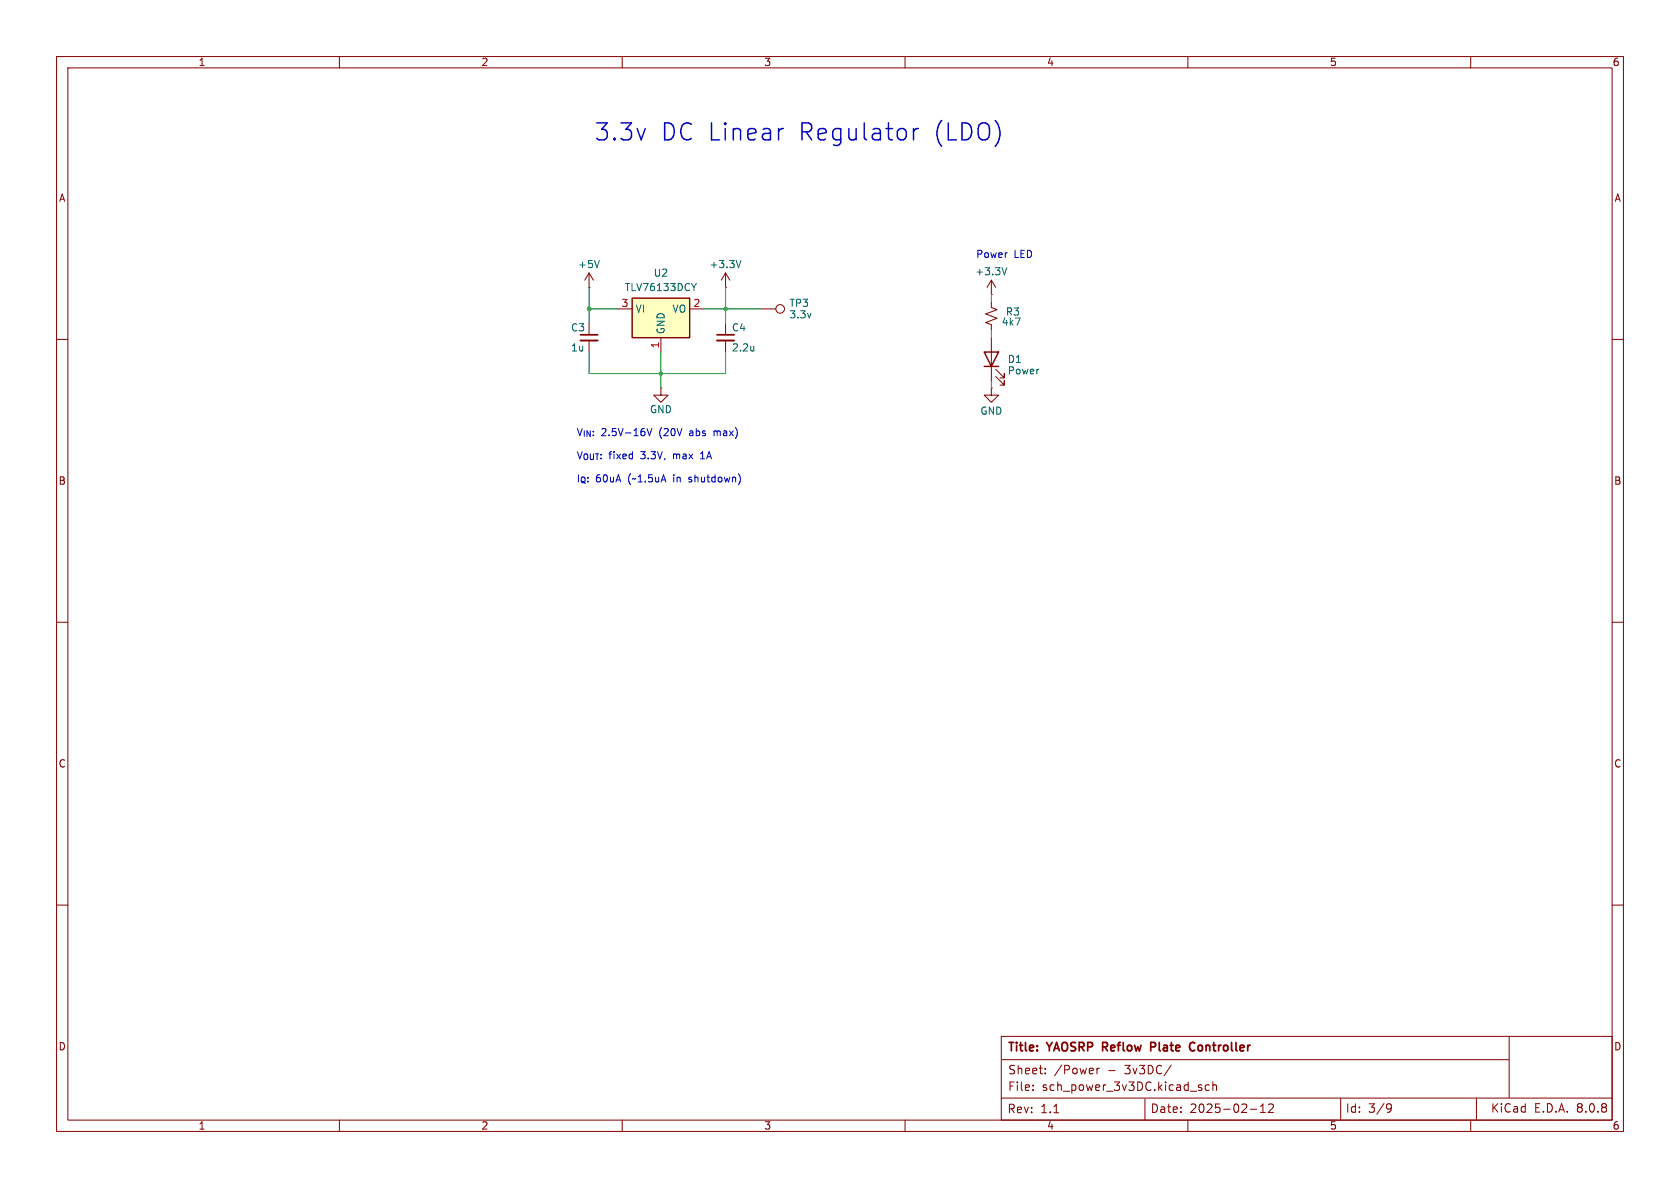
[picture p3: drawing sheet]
<svg xmlns="http://www.w3.org/2000/svg" width="297mm" height="210mm" viewBox="0 0 297 210" stroke-linecap="round" stroke-linejoin="round" font-family="sans-serif">
<defs><g id="words">
<g font-size="4.2" fill="#0000c2">
<text x="104.9" y="25.4">3.3v</text>
<text x="116.8" y="25.4">DC Linear</text>
<text x="141.4" y="25.4">Regulator</text>
<text x="165.4" y="25.4">(LDO)</text>
</g>
<g font-size="2.1" fill="#840000">
<text x="178" y="186.3">Title:</text>
<text x="178.1" y="190.1">Sheet:</text>
<text x="185.3" y="186.3">YAOSRP</text>
<text x="186.3" y="190.1">/Power</text>
<text x="195.6" y="186.3">Reflow</text>
<text x="195.9" y="190.1">-</text>
<text x="199" y="190.1">3v3DC/</text>
<text x="204.7" y="186.3">Plate</text>
<text x="212.2" y="186.3">Controller</text>
<text x="178" y="197">Rev:</text>
<text x="178.1" y="193.1">File:</text>
<text x="183.9" y="197">1.1</text>
<text x="184.2" y="193.1">sch_power_3v3DC.kicad_sch</text>
<text x="203.3" y="196.9">Date:</text>
<text x="210.3" y="196.9">2025-02-12</text>
<text x="237.8" y="196.9">Id:</text>
<text x="241.9" y="196.9">3/9</text>
<text x="263.5" y="196.9">KiCad</text>
<text x="271.2" y="196.9">E.D.A.</text>
<text x="278.8" y="196.9">8.0.8</text>
</g>
<g font-size="1.8" fill="#840000">
<text x="35" y="11.9">1</text>
<text x="85" y="11.9">2</text>
<text x="135" y="11.9">3</text>
<text x="185" y="11.9">4</text>
<text x="235" y="11.9">5</text>
<text x="285" y="11.9">6</text>
<text x="10.3" y="35.9">A</text>
<text x="285.3" y="35.9">A</text>
<text x="10.3" y="85.9">B</text>
<text x="285.3" y="85.9">B</text>
<text x="10.3" y="135.9">C</text>
<text x="285.3" y="135.9">C</text>
<text x="10.3" y="185.9">D</text>
<text x="285.3" y="185.9">D</text>
<text x="35" y="199.9">1</text>
<text x="85" y="199.9">2</text>
<text x="135" y="199.9">3</text>
<text x="185" y="199.9">4</text>
<text x="235" y="199.9">5</text>
<text x="285" y="199.9">6</text>
</g>
<g font-size="1.8" fill="#006464">
<text x="102.1" y="47.6">+5V</text>
<text x="125.3" y="47.6">+3.3V</text>
<text x="110.4" y="51.7">TLV76133DCY</text>
<text x="115.5" y="49.1">U2</text>
<text x="172.3" y="48.9">+3.3V</text>
<text x="100.8" y="58.8">C3</text>
<text x="112.3" y="55.5">VI</text>
<text x="117.7" y="59.2" transform="rotate(-90 117.7 59.2)">GND</text>
<text x="118.8" y="55.5">VO</text>
<text x="129.3" y="58.8">C4</text>
<text x="139.5" y="54.5">TP3</text>
<text x="139.5" y="56.5">3.3v</text>
<text x="177" y="57.8">4k7</text>
<text x="177.7" y="56">R3</text>
<text x="100.8" y="62.3">1u</text>
<text x="129.3" y="62.3">2.2u</text>
<text x="178.1" y="64.4">D1</text>
<text x="178.1" y="66.4">Power</text>
<text x="114.8" y="73.3">GND</text>
<text x="173.2" y="73.5">GND</text>
</g>
<g font-size="1.8" fill="#0000c2">
<text x="172.5" y="45.9">Power</text>
<text x="179.3" y="45.9">LED</text>
<text x="101.9" y="77.4">V_{IN}:</text>
<text x="106.3" y="77.4">2.5V-16V</text>
<text x="116.6" y="77.4">(20V</text>
<text x="122.2" y="77.4">abs</text>
<text x="126.7" y="77.4">max)</text>
<text x="101.9" y="81.5">V_{OUT}:</text>
<text x="107.6" y="81.5">fixed</text>
<text x="113.4" y="81.5">3.3V,</text>
<text x="119.3" y="81.5">max</text>
<text x="124.3" y="81.5">1A</text>
<text x="101.9" y="85.6">I_{Q}:</text>
<text x="105.3" y="85.6">60uA</text>
<text x="111.1" y="85.6">(~1.5uA</text>
<text x="119.3" y="85.6">in</text>
<text x="122.2" y="85.6">shutdown)</text>
</g>
<g font-size="1.8" fill="#a90000">
<text x="109.8" y="54.4">3</text>
<text x="122.5" y="54.4">2</text>
<text x="116.6" y="61.7" transform="rotate(-90 116.6 61.7)">1</text>
</g>
</g></defs>
<g fill="none" stroke="#840000" stroke-width=".18">
<path d="M10 10h277v190h-277zM12 12h273v186h-273zM60 10v2M110 10v2M160 10v2M210 10v2M260 10v2M104.1 50.8h.1M104.1 48.3l-.7 1.2M104.1 48.3v2.5M104.1 57.2v2M104.1 48.3l.8 1.2"/>
<path d="M128.3 50.8h.1M128.3 48.3v2.5M128.3 57.2v2M128.3 48.3l-.8 1.2M128.3 48.3l.7 1.2M134.6 54.6h2.6M10 60h2M104.1 60.2v2M128.3 60.2v2M175.3 68.6v1.3h1.2l-1.2 1.2-1.3-1.2h1.3M175.3 68.6h.1M285 60h2"/>
<path d="M10 110h2M285 110h2M10 160h2M285 160h2M60 198v2M110 198v2M160 198v2M177 194.1h108M177 183.2h108v14.8h-108zM177.2 187.3h89.5M182.6 192.6v.2M182.6 191.8v.2"/>
<path d="M184.8 189.7v.1M184.8 188.9v.1M186.3 196.7h.9M193.9 188.8v1M194.4 188.8l-.3 .1-.2 .2M202.4 194.3v3.7M207.1 188.3l-1.3 1.9M210 198v2M212.3 192.3l.2 .2-.2 .3M212.3 191.8h.1M213.8 191.8h-.5l-.2 .2v.5l.1 .2h.6M214.4 191.9l.2-.1h.4l.1 1"/>
<path d="M214.4 191.3v1.5M221.1 196.1h1.1M222.8 196.7h.9M222.8 195.6l.5-.4v1.5M224.3 195.3l.5-.1 .3 .1v.3l-.9 1.1h.9M237 194.2v3.8M245.4 195.1l.5 .2a.99 .99 0 0 1-.4 1.3h-.2M246 195.8l-.3 .3h-.3M260 198v2M261 194.2v3.8M266.8 183.2v10.8"/>
<circle cx="137.9" cy="54.6" r=".76"/>
</g>
<path d="M102.6 59.2h3.1M126.7 59.2h3.1M194.9 185.1h.6M195.5 184.3h-.6v1.5M204.2 184.3h-.8v1.5M204.2 185l-.8 .1M210.3 185.1a.56 .56 0 0 0 .3 .6 .56 .56 0 0 0 .6-.1M211.2 184.4v-.1a.58 .58 0 0 0-.7 .1 .58 .58 0 0 0-.2 .5" fill="none" stroke="#840000" stroke-width=".3"/>
<path d="M102.6 60.2h3.1M126.7 60.2h3.1" fill="none" stroke="#840000" stroke-width=".33"/>
<path d="M106 46l-.5 1.3M131 46l-.4 1.3M133.3 61.2v.8M133.3 61.9l-.1 .1" fill="none" stroke="#006464" stroke-width=".18"/>
<path d="M111.8 52.7h10.1v7h-10.1z" fill="#ffffc2"/>
<path d="M111.8 52.7h10.1v7h-10.1zM174 62.2h2.5l-1.2 2.6zM174 64.8h2.5" fill="none" stroke="#840000" stroke-width=".25"/>
<g fill="none" stroke="#840000" stroke-width=".18">
<path d="M109.2 54.6h2.6M116.8 59.7v2.5M121.9 54.6h2.6M175.3 53.3v1.1l1 .3-2.1 .8 2.1 .8-2.1 .7 1.1 .4v1M175.3 52.1h.1M175.3 49.5v2.6M175.3 59.7v7.6M175.3 49.5l-.8 1.3M175.3 49.5l.7 1.3M116.8 68.6v1.3h1.3l-1.3 1.2-1.2-1.2h1.2M116.8 68.6h.1M176 66.5l1.5 1.6v-.8v.8h-.7"/>
<path d="M176 65.3l1.5 1.5v-.8v.8h-.7"/>
</g>
<path d="M123.1 50.1l-.4 .7M178 47.3l-.4 1.3" fill="none" stroke="#006464" stroke-width=".18"/>
<path d="M162.1 22.7h.3" fill="none" stroke="#0000c2" stroke-width=".25"/>
<path d="M114.4 75.7l.4 1.3 .4-1.3M123.8 81.1h.8M124 80.1l-.2 .1M130.8 84.3v.8" fill="none" stroke="#0000c2" stroke-width=".18"/>
<path d="M104.1 54.6h5.1M104.1 50.8v6.4M124.5 54.6h10.1M128.3 50.8v6.4M175.3 52.1v1.2M175.3 58.4v1.3M104.1 62.2v3.8h24.2v-3.8M116.8 62.2v6.4M175.3 67.3v1.3" fill="none" stroke="#009600" stroke-width=".18"/>
<g fill="#009600" stroke="#009600" stroke-width=".18">
<circle cx="104.1" cy="54.6" r=".3"/>
<circle cx="128.3" cy="54.6" r=".3"/>
<circle cx="116.8" cy="66" r=".3"/>
</g>
<use href="#words"/>
</svg>
